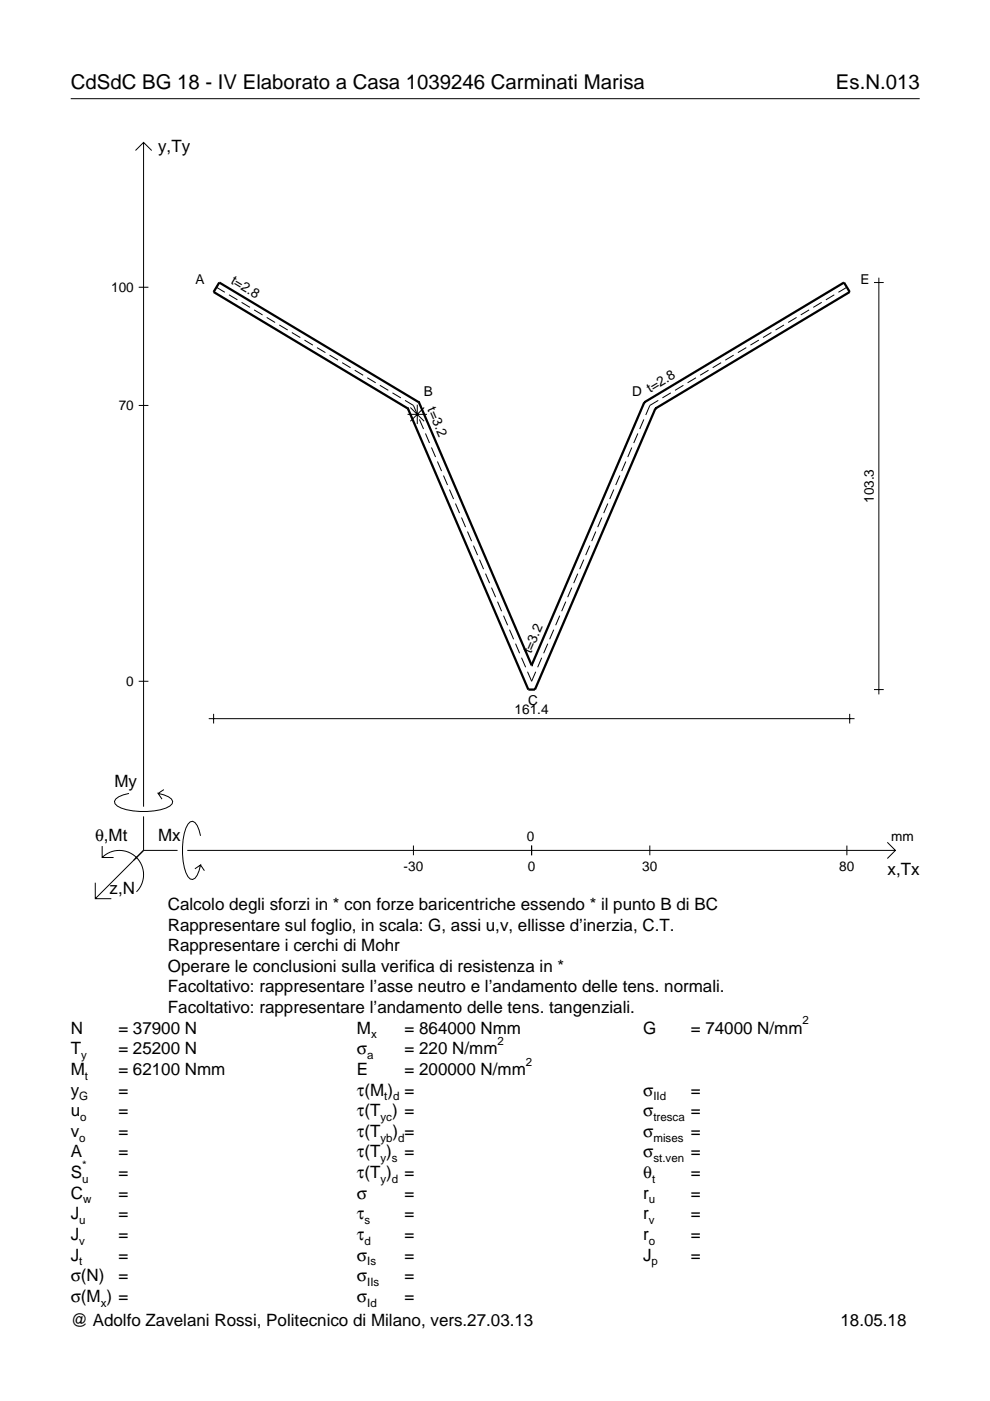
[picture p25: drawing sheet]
<svg xmlns="http://www.w3.org/2000/svg" width="210mm" height="297mm" viewBox="0 0 210 297" stroke-linecap="round" stroke-linejoin="round" font-family="sans-serif">
<defs><g id="words">
<g font-size="4.3">
<text x="15" y="18.9">CdSdC BG 18 - IV Elaborato a Casa 1039246 Carminati Marisa</text>
<text x="177.2" y="18.9">Es.N.013</text>
</g>
<g font-size="3.6">
<text x="33.5" y="32.3">y,Ty</text>
<text x="24.3" y="166.9">My</text>
<text x="20.1" y="178.2">θ,Mt</text>
<text x="33.5" y="178.2">Mx</text>
<text x="188.2" y="185.5">x,Tx</text>
<text x="23.2" y="189.6">z,N</text>
<text x="35.6" y="192.9">Calcolo degli sforzi in * con forze baricentriche essendo * il punto B di BC</text>
<text x="35.6" y="197.3">Rappresentare sul foglio, in scala: G, assi u,v, ellisse d’inerzia, C.T.</text>
<text x="35.6" y="201.7">Rappresentare i cerchi di Mohr</text>
<text x="35.6" y="206">Operare le conclusioni sulla verifica di resistenza in *</text>
<text x="35.6" y="210.4">Facoltativo: rappresentare l’asse neutro e l’andamento delle tens. normali.</text>
<text x="35.6" y="214.8">Facoltativo: rappresentare l’andamento delle tens. tangenziali.</text>
<text x="15" y="219.2">N</text>
<text x="25.1" y="219.2">= 37900 N</text>
<text x="75.7" y="219.2">M</text>
<text x="85.8" y="219.2">= 864000 Nmm</text>
<text x="136.4" y="219.2">G</text>
<text x="146.5" y="219.2">= 74000 N/mm</text>
<text x="15" y="227.9">M</text>
<text x="15" y="223.5">T</text>
<text x="25.1" y="227.9">= 62100 Nmm</text>
<text x="25.1" y="223.5">= 25200 N</text>
<text x="75.7" y="223.5">σ</text>
<text x="75.7" y="227.9">E</text>
<text x="85.8" y="223.5">= 220 N/mm</text>
<text x="85.8" y="227.9">= 200000 N/mm</text>
<text x="15" y="232.3">y</text>
<text x="25.1" y="232.3">=</text>
<text x="75.7" y="232.3">τ(M ) =</text>
<text x="136.4" y="232.3">σ</text>
<text x="146.5" y="232.3">=</text>
<text x="15" y="236.7">u</text>
<text x="25.1" y="236.7">=</text>
<text x="75.7" y="236.7">τ(T ) =</text>
<text x="136.4" y="236.7">σ</text>
<text x="146.5" y="236.7">=</text>
<text x="15" y="245.4">A</text>
<text x="15" y="241">v</text>
<text x="25.1" y="241">=</text>
<text x="25.1" y="245.4">=</text>
<text x="75.7" y="245.4">τ(T )</text>
<text x="75.7" y="241">τ(T</text>
<text x="83.3" y="241">) =</text>
<text x="85.8" y="245.4">=</text>
<text x="136.4" y="241">σ</text>
<text x="136.4" y="245.4">σ</text>
<text x="146.5" y="241">=</text>
<text x="146.5" y="245.4">=</text>
<text x="15" y="249.8">S</text>
<text x="25.1" y="249.8">=</text>
<text x="75.7" y="249.8">τ(T )</text>
<text x="85.8" y="249.8">=</text>
<text x="136.4" y="249.8">θ</text>
<text x="146.5" y="249.8">=</text>
<text x="15" y="254.2">C</text>
<text x="25.1" y="254.2">=</text>
<text x="75.7" y="254.2">σ</text>
<text x="85.8" y="254.2">=</text>
<text x="136.4" y="254.2">r</text>
<text x="146.5" y="254.2">=</text>
<text x="15" y="262.9">J</text>
<text x="15" y="258.5">J</text>
<text x="25.1" y="262.9">=</text>
<text x="25.1" y="258.5">=</text>
<text x="75.7" y="258.5">τ</text>
<text x="75.7" y="262.9">τ</text>
<text x="85.8" y="258.5">=</text>
<text x="85.8" y="262.9">=</text>
<text x="136.4" y="262.9">r</text>
<text x="136.4" y="258.5">r</text>
<text x="146.5" y="262.9">=</text>
<text x="146.5" y="258.5">=</text>
<text x="15" y="267.3">J</text>
<text x="25.1" y="267.3">=</text>
<text x="75.7" y="267.3">σ</text>
<text x="85.8" y="267.3">=</text>
<text x="136.4" y="267.3">J</text>
<text x="146.5" y="267.3">=</text>
<text x="15" y="271.7">σ(N)</text>
<text x="25.1" y="271.7">=</text>
<text x="75.7" y="271.7">σ</text>
<text x="85.8" y="271.7">=</text>
<text x="15" y="276">σ(M ) =</text>
<text x="15" y="281.2">@ Adolfo Zavelani Rossi, Politecnico di Milano, vers.27.03.13</text>
<text x="75.7" y="276">σ</text>
<text x="85.8" y="276">=</text>
<text x="178.2" y="281.2">18.05.18</text>
</g>
<g font-size="2.9">
<text x="23.6" y="61.9">100</text>
<text x="41.5" y="60.3">A</text>
<text x="48.8" y="60.1" transform="rotate(31 48.8 60.1)">t=2.8</text>
<text x="182.5" y="60.3">E</text>
<text x="89.9" y="83.9">B</text>
<text x="134" y="83.9">D</text>
<text x="137.8" y="83.4" transform="rotate(-31 137.8 83.4)">t=2.8</text>
<text x="25.2" y="87">70</text>
<text x="90.6" y="86.8" transform="rotate(67 90.6 86.8)">t=3.2</text>
<text x="185.3" y="106.7" transform="rotate(-90 185.3 106.7)">103.3</text>
<text x="112.6" y="138.8" transform="rotate(-67 112.6 138.8)">t=3.2</text>
<text x="26.8" y="145.4">0</text>
<text x="112" y="149.6">C</text>
<text x="109.1" y="151.4">161.4</text>
<text x="111.7" y="178.2">0</text>
<text x="189" y="178.2">mm</text>
<text x="85.6" y="184.7">-30</text>
<text x="111.9" y="184.7">0</text>
<text x="136.2" y="184.7">30</text>
<text x="178" y="184.7">80</text>
</g>
<g font-size="2.4">
<text x="78.7" y="220.2">x</text>
<text x="105.5" y="221.5">2</text>
<text x="170.2" y="217.2">2</text>
<text x="17.2" y="224.5">y</text>
<text x="77.9" y="224.5">a</text>
<text x="111.5" y="225.9">2</text>
<text x="16.8" y="233.3">G</text>
<text x="18" y="228.9">t</text>
<text x="81.5" y="233.3">t d</text>
<text x="138.5" y="233.3">IId</text>
<text x="17" y="237.7">o</text>
<text x="80.7" y="237.7">yc</text>
<text x="138.5" y="237.7">tresca</text>
<text x="16.8" y="242">o</text>
<text x="80.7" y="242">yb d</text>
<text x="138.5" y="242">mises</text>
<text x="17.4" y="250.8">u</text>
<text x="17.4" y="247.8">*</text>
<text x="80.7" y="246.4">y s</text>
<text x="80.7" y="250.8">y d</text>
<text x="138.2" y="250.8">t</text>
<text x="138.5" y="246.4">st.ven</text>
<text x="17.6" y="255.2">w</text>
<text x="137.6" y="255.2">u</text>
<text x="16.8" y="263.9">v</text>
<text x="16.8" y="259.5">u</text>
<text x="77.3" y="259.5">s</text>
<text x="77.3" y="263.9">d</text>
<text x="137.6" y="263.9">o</text>
<text x="137.6" y="259.5">v</text>
<text x="16.8" y="268.3">t</text>
<text x="77.9" y="268.3">Is</text>
<text x="138.2" y="268.3">p</text>
<text x="77.9" y="272.7">IIs</text>
<text x="21.4" y="277">x</text>
<text x="77.9" y="277">Id</text>
</g>
</g></defs>
<g fill="none" stroke="#000" stroke-width=".21">
<path d="M15 20.9h180M28.7 31.9l1.7-1.7 1.8 1.7M30.4 30.2v140.8M185.3 59.9h2.1M186.3 58.9v88.3M29.4 60.9h2.1M45.9 60.9l1.8 1.1M48.5 62.5l1.8 1.1M51.2 64.1l1.8 1.1M53.9 65.7l1.8 1.1M56.5 67.3l1.8 1.1M59.2 68.9l1.8 1.1"/>
<path d="M61.9 70.5l1.8 1.1M64.5 72.1l1.8 1.1M67.2 73.7l1.8 1.1M69.9 75.3l1.8 1.1M72.5 76.9l1.8 1.1M75.2 78.5l1.8 1.1M150.2 78.5l-1.8 1.1M152.9 76.9l-1.8 1.1M155.6 75.3l-1.8 1.1M158.2 73.7l-1.8 1.1M160.9 72.1l-1.8 1.1M163.6 70.5l-1.8 1.1"/>
<path d="M166.2 68.9l-1.8 1.1M168.9 67.3l-1.8 1.1M171.6 65.7l-1.8 1.1M174.2 64.1l-1.8 1.1M176.9 62.5l-1.8 1.1M179.6 60.9l-1.8 1.1M29.4 86h2.1M77.9 80.1l1.8 1.1M80.5 81.7l1.8 1.1M83.2 83.3l1.8 1.1M85.9 84.9l1.8 1.1 .8 2M86.4 87.9h4.1"/>
<path d="M87 86.4l2.9 2.9M88.5 85.8v4.1M88.9 88.9l.9 2.1M89.9 86.4l-2.9 2.9M90.2 91.9l.9 2M91.5 94.9l.8 2M92.7 97.9l.9 2M132.7 97.9l-.9 2M134 94.9l-.9 2M135.2 91.9l-.8 2M136.5 88.9l-.9 2.1M139.6 84.9l-1.8 1.1-.9 2"/>
<path d="M142.2 83.3l-1.8 1.1M144.9 81.7l-1.8 1.1M147.6 80.1l-1.8 1.1M94 100.8l.9 2M95.3 103.8l.9 2M96.6 106.8l.8 2M97.8 109.7l.9 2.1M99.1 112.7l.9 2M100.4 115.7l.9 2M101.7 118.7l.8 2M123.8 118.7l-.9 2M125 115.7l-.8 2"/>
<path d="M126.3 112.7l-.8 2M127.6 109.7l-.9 2.1M128.9 106.8l-.9 2M130.1 103.8l-.8 2M131.4 100.8l-.9 2M102.9 121.6l.9 2M104.2 124.6l.9 2M105.5 127.6l.8 2M106.8 130.5l.8 2.1M108 133.5l.9 2M109.3 136.5l.9 2M110.6 139.5l.8 2"/>
<path d="M114.9 139.5l-.9 2M116.1 136.5l-.8 2M117.4 133.5l-.9 2M118.7 130.5l-.9 2.1M120 127.6l-.9 2M121.2 124.6l-.8 2M122.5 121.6l-.9 2M29.4 144.4h2.1M44.3 152.4h136.9M45.3 151.4v2M111.8 142.4l.9 2 .9-2M180.2 151.4v2"/>
<path d="M185.3 146.2h2.1M21.7 179.4v2.4h2.4M27.3 168.2a3.6 3.6 0 0 0-3 1.7l.1 .5a5.6 5.6 0 0 0 3.8 1.5 13.4 13.4 0 0 0 7.8-1l.5-.5 .1-.5a3.6 3.6 0 0 0-3.1-1.7l.8 1.2M30.4 173.1v7.2M34.7 167.4l-1.2 .8M42.5 177.2a3.6 3.6 0 0 0-1.7-3.1l-.5 .2a5.7 5.7 0 0 0-1.5 3.7 13.3 13.3 0 0 0 1 7.9l.5 .5 .5 .1a3.6 3.6 0 0 0 1.7-3.1l-1.2 .8M87.7 179.3v2M112.7 179.3v2M137.8 179.3v2M179.6 179.3v2M188.1 178.6l1.7 1.7-1.7 1.7M20.2 187.2v3.3h3.4"/>
<path d="M21.7 181.8a5.1 5.1 0 0 1 7.2 0 5.1 5.1 0 0 1 0 7.3M30.4 180.3l-10.2 10.2M30.4 180.3h7.2M39.7 180.3h150.1M42.5 183.4l.8 1.2"/>
</g>
<path d="M86.5 86.6h.1M86.5 86.6l25.5 59.6h1.4l25.6-59.6M88.8 85.3h.1M88.8 85.3l-42.3-25.4-1.2 2 41.2 24.7M88.8 85.3l23.9 55.8M136.6 85.3h.1M136.6 85.3l-23.9 55.8M136.6 85.3l42.3-25.4 1.3 2-41.2 24.7M139 86.6h.1M112.7 141.1h.1" fill="none" stroke="#000" stroke-width=".48"/>
<use href="#words"/>
</svg>
